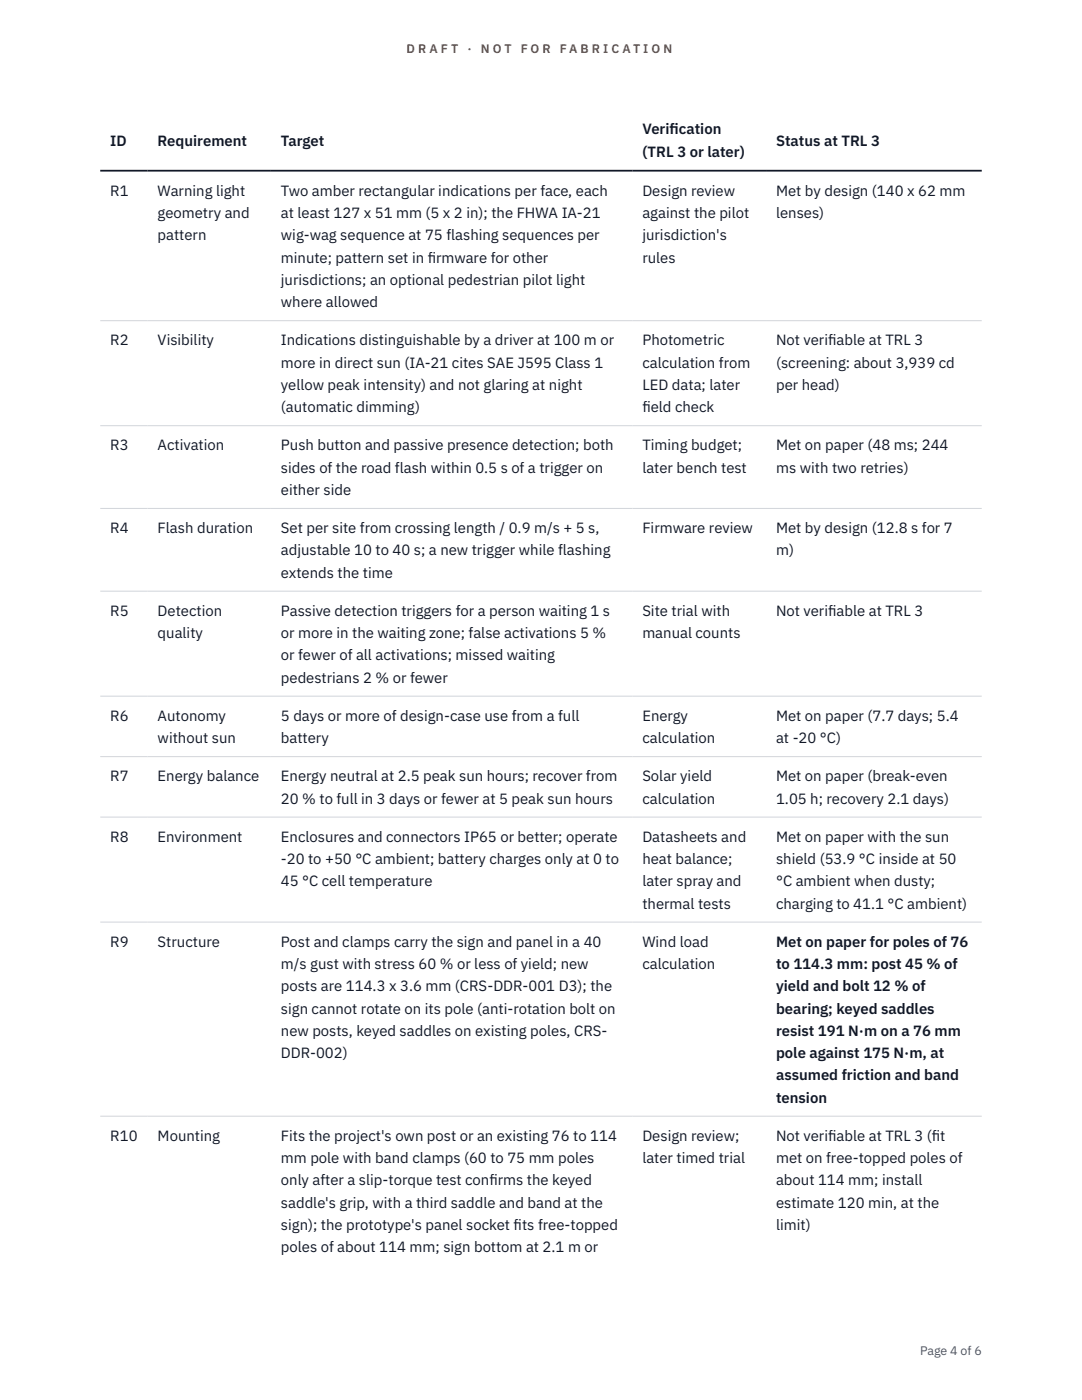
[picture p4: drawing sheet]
<svg xmlns="http://www.w3.org/2000/svg" width="216mm" height="279mm" viewBox="0 0 216 279" stroke-linecap="round" stroke-linejoin="round" font-family="sans-serif">
<defs><g id="words">
<g font-size="3" fill="#111827">
<text x="22" y="29.1">ID</text>
<text x="31.5" y="29.1">Requirement</text>
<text x="56.1" y="29.1">Target</text>
<text x="128.2" y="26.8">Verif</text>
<text x="133.6" y="26.8">ication</text>
<text x="154.9" y="29.1">Status at TRL 3</text>
<text x="128.2" y="31.3">(TRL 3 or later)</text>
<text x="22" y="39.1">R1</text>
<text x="31.5" y="39.1">Warning light</text>
<text x="56.1" y="39.1">Two amber rectangular indications per face, each</text>
<text x="128.2" y="39.1">Design review</text>
<text x="154.9" y="39.1">Met by design (140 x 62 mm</text>
<text x="31.5" y="43.5">geometry and</text>
<text x="31.5" y="48">pattern</text>
<text x="56.1" y="43.5">at least 127 x 51 mm (5 x 2 in); the FHWA IA-21</text>
<text x="56.1" y="48">wig-wag sequence at 75 flashing sequences per</text>
<text x="128.2" y="43.5">against the pilot</text>
<text x="128.2" y="48">jurisdiction's</text>
<text x="154.9" y="43.5">lenses)</text>
<text x="56.1" y="52.4">minute; pattern set in f</text>
<text x="85.3" y="52.4">irmware for other</text>
<text x="128.2" y="52.4">rules</text>
<text x="56.1" y="56.9">jurisdictions; an optional pedestrian pilot light</text>
<text x="56.1" y="61.3">where allowed</text>
<text x="22" y="68.9">R2</text>
<text x="31.5" y="68.9">Visibility</text>
<text x="56.1" y="68.9">Indications distinguishable by a driver at 100 m or</text>
<text x="128.2" y="68.9">Photometric</text>
<text x="154.9" y="68.9">Not verif</text>
<text x="165.2" y="68.9">iable at TRL 3</text>
<text x="56.1" y="73.4">more in direct sun (IA-21 cites SAE J595 Class 1</text>
<text x="56.1" y="77.8">yellow peak intensity) and not glaring at night</text>
<text x="128.2" y="73.4">calculation from</text>
<text x="128.2" y="77.8">LED data; later</text>
<text x="154.9" y="73.4">(screening: about 3,939 cd</text>
<text x="154.9" y="77.8">per head)</text>
<text x="56.1" y="82.3">(automatic dimming)</text>
<text x="128.2" y="82.3">f</text>
<text x="128.2" y="82.3">ield check</text>
<text x="22" y="89.9">R3</text>
<text x="31.5" y="89.9">Activation</text>
<text x="56.1" y="89.9">Push button and passive presence detection; both</text>
<text x="128.2" y="89.9">Timing budget;</text>
<text x="154.9" y="89.9">Met on paper (48 ms; 244</text>
<text x="56.1" y="94.3">sides of the road flash within 0.5 s of a trigger on</text>
<text x="128.2" y="94.3">later bench test</text>
<text x="154.9" y="94.3">ms with two retries)</text>
<text x="56.1" y="98.8">either side</text>
<text x="22" y="106.4">R4</text>
<text x="31.5" y="106.4">Flash duration</text>
<text x="56.1" y="106.4">Set per site from crossing length / 0.9 m/s + 5 s,</text>
<text x="128.2" y="106.4">Firmware review</text>
<text x="154.9" y="106.4">Met by design (12.8 s for 7</text>
<text x="56.1" y="110.8">adjustable 10 to 40 s; a new trigger while flashing</text>
<text x="154.9" y="110.8">m)</text>
<text x="56.1" y="115.3">extends the time</text>
<text x="22" y="122.9">R5</text>
<text x="31.5" y="122.9">Detection</text>
<text x="56.1" y="122.9">Passive detection triggers for a person waiting 1 s</text>
<text x="128.2" y="122.9">Site trial with</text>
<text x="154.9" y="122.9">Not verif</text>
<text x="165.2" y="122.9">iable at TRL 3</text>
<text x="31.5" y="127.3">quality</text>
<text x="56.1" y="127.3">or more in the waiting zone; false activations 5 %</text>
<text x="56.1" y="131.8">or fewer of all activations; missed waiting</text>
<text x="128.2" y="127.3">manual counts</text>
<text x="56.1" y="136.2">pedestrians 2 % or fewer</text>
<text x="22" y="143.9">R6</text>
<text x="31.5" y="143.9">Autonomy</text>
<text x="56.1" y="143.9">5 days or more of design-case use from a full</text>
<text x="128.2" y="143.9">Energy</text>
<text x="154.9" y="143.9">Met on paper (7.7 days; 5.4</text>
<text x="31.5" y="148.3">without sun</text>
<text x="56.1" y="148.3">battery</text>
<text x="128.2" y="148.3">calculation</text>
<text x="154.9" y="148.3">at -20 °C)</text>
<text x="22" y="155.9">R7</text>
<text x="31.5" y="155.9">Energy balance</text>
<text x="56.1" y="155.9">Energy neutral at 2.5 peak sun hours; recover from</text>
<text x="128.2" y="155.9">Solar yield</text>
<text x="154.9" y="155.9">Met on paper (break-even</text>
<text x="56.1" y="160.4">20 % to full in 3 days or fewer at 5 peak sun hours</text>
<text x="128.2" y="160.4">calculation</text>
<text x="154.9" y="160.4">1.05 h; recovery 2.1 days)</text>
<text x="22" y="168">R8</text>
<text x="31.5" y="168">Environment</text>
<text x="56.1" y="168">Enclosures and connectors IP65 or better; operate</text>
<text x="128.2" y="168">Datasheets and</text>
<text x="154.9" y="168">Met on paper with the sun</text>
<text x="56.1" y="172.4">-20 to +50 °C ambient; battery charges only at 0 to</text>
<text x="128.2" y="172.4">heat balance;</text>
<text x="154.9" y="172.4">shield (53.9 °C inside at 50</text>
<text x="56.1" y="176.9">45 °C cell temperature</text>
<text x="128.2" y="176.9">later spray and</text>
<text x="154.9" y="176.9">°C ambient when dusty;</text>
<text x="128.2" y="181.3">thermal tests</text>
<text x="154.9" y="181.3">charging to 41.1 °C ambient)</text>
<text x="22" y="188.9">R9</text>
<text x="31.5" y="188.9">Structure</text>
<text x="56.1" y="188.9">Post and clamps carry the sign and panel in a 40</text>
<text x="128.2" y="188.9">Wind load</text>
<text x="154.9" y="188.9">Met on paper for poles of 76</text>
<text x="56.1" y="193.4">m/s gust with stress 60 % or less of yield; new</text>
<text x="56.1" y="197.8">posts are 114.3 x 3.6 mm (CRS-DDR-001 D3); the</text>
<text x="128.2" y="193.4">calculation</text>
<text x="154.9" y="193.4">to 114.3 mm: post 45 % of</text>
<text x="154.9" y="197.8">yield and bolt 12 % of</text>
<text x="56.1" y="202.3">sign cannot rotate on its pole (anti-rotation bolt on</text>
<text x="154.9" y="202.3">bearing; keyed saddles</text>
<text x="56.1" y="206.7">new posts, keyed saddles on existing poles, CRS-</text>
<text x="154.9" y="206.7">resist 191 N·m on a 76 mm</text>
<text x="56.1" y="211.2">DDR-002)</text>
<text x="154.9" y="211.2">pole against 175 N·m, at</text>
<text x="154.9" y="215.6">assumed friction and band</text>
<text x="154.9" y="220.1">tension</text>
<text x="22" y="227.7">R10</text>
<text x="31.5" y="227.7">Mounting</text>
<text x="56.1" y="227.7">Fits the project's own post or an existing 76 to 114</text>
<text x="128.2" y="227.7">Design review;</text>
<text x="154.9" y="227.7">Not verif</text>
<text x="165.2" y="227.7">iable at TRL 3 (f</text>
<text x="185.9" y="227.7">it</text>
<text x="56.1" y="232.1">mm pole with band clamps (60 to 75 mm poles</text>
<text x="128.2" y="232.1">later timed trial</text>
<text x="154.9" y="232.1">met on free-topped poles of</text>
<text x="56.1" y="236.6">only after a slip-torque test conf</text>
<text x="97.7" y="236.6">irms the keyed</text>
<text x="154.9" y="236.6">about 114 mm; install</text>
<text x="56.1" y="241">saddle's grip, with a third saddle and band at the</text>
<text x="56.1" y="245.5">sign); the prototype's panel socket f</text>
<text x="102.5" y="245.5">its free-topped</text>
<text x="154.9" y="241">estimate 120 min, at the</text>
<text x="154.9" y="245.5">limit)</text>
<text x="56.1" y="249.9">poles of about 114 mm; sign bottom at 2.1 m or</text>
</g>
<g font-size="2.5" fill="#b45309">
<text x="81.1" y="10.5">D R A F T</text>
<text x="93.3" y="10.5">·</text>
<text x="95.9" y="10.5">N O T</text>
<text x="103.9" y="10.5">F O R</text>
<text x="111.7" y="10.5">F A B R I C A T I O N</text>
</g>
<text font-size="2.5" fill="#4b5563" x="183.6" y="270.3">Page 4 of 6</text>
</g></defs>
<path d="M20 64h175.9M20 85h175.9M20 101.5h175.9M20 118h175.9M20 138.9h175.9M20 151h175.9M20 163.1h175.9M20 184h175.9M20 222.8h175.9" fill="none" stroke="#d1d5db" stroke-width=".2"/>
<path d="M20 34.1h175.9" fill="none" stroke="#111827" stroke-width=".35"/>
<use href="#words"/>
</svg>
